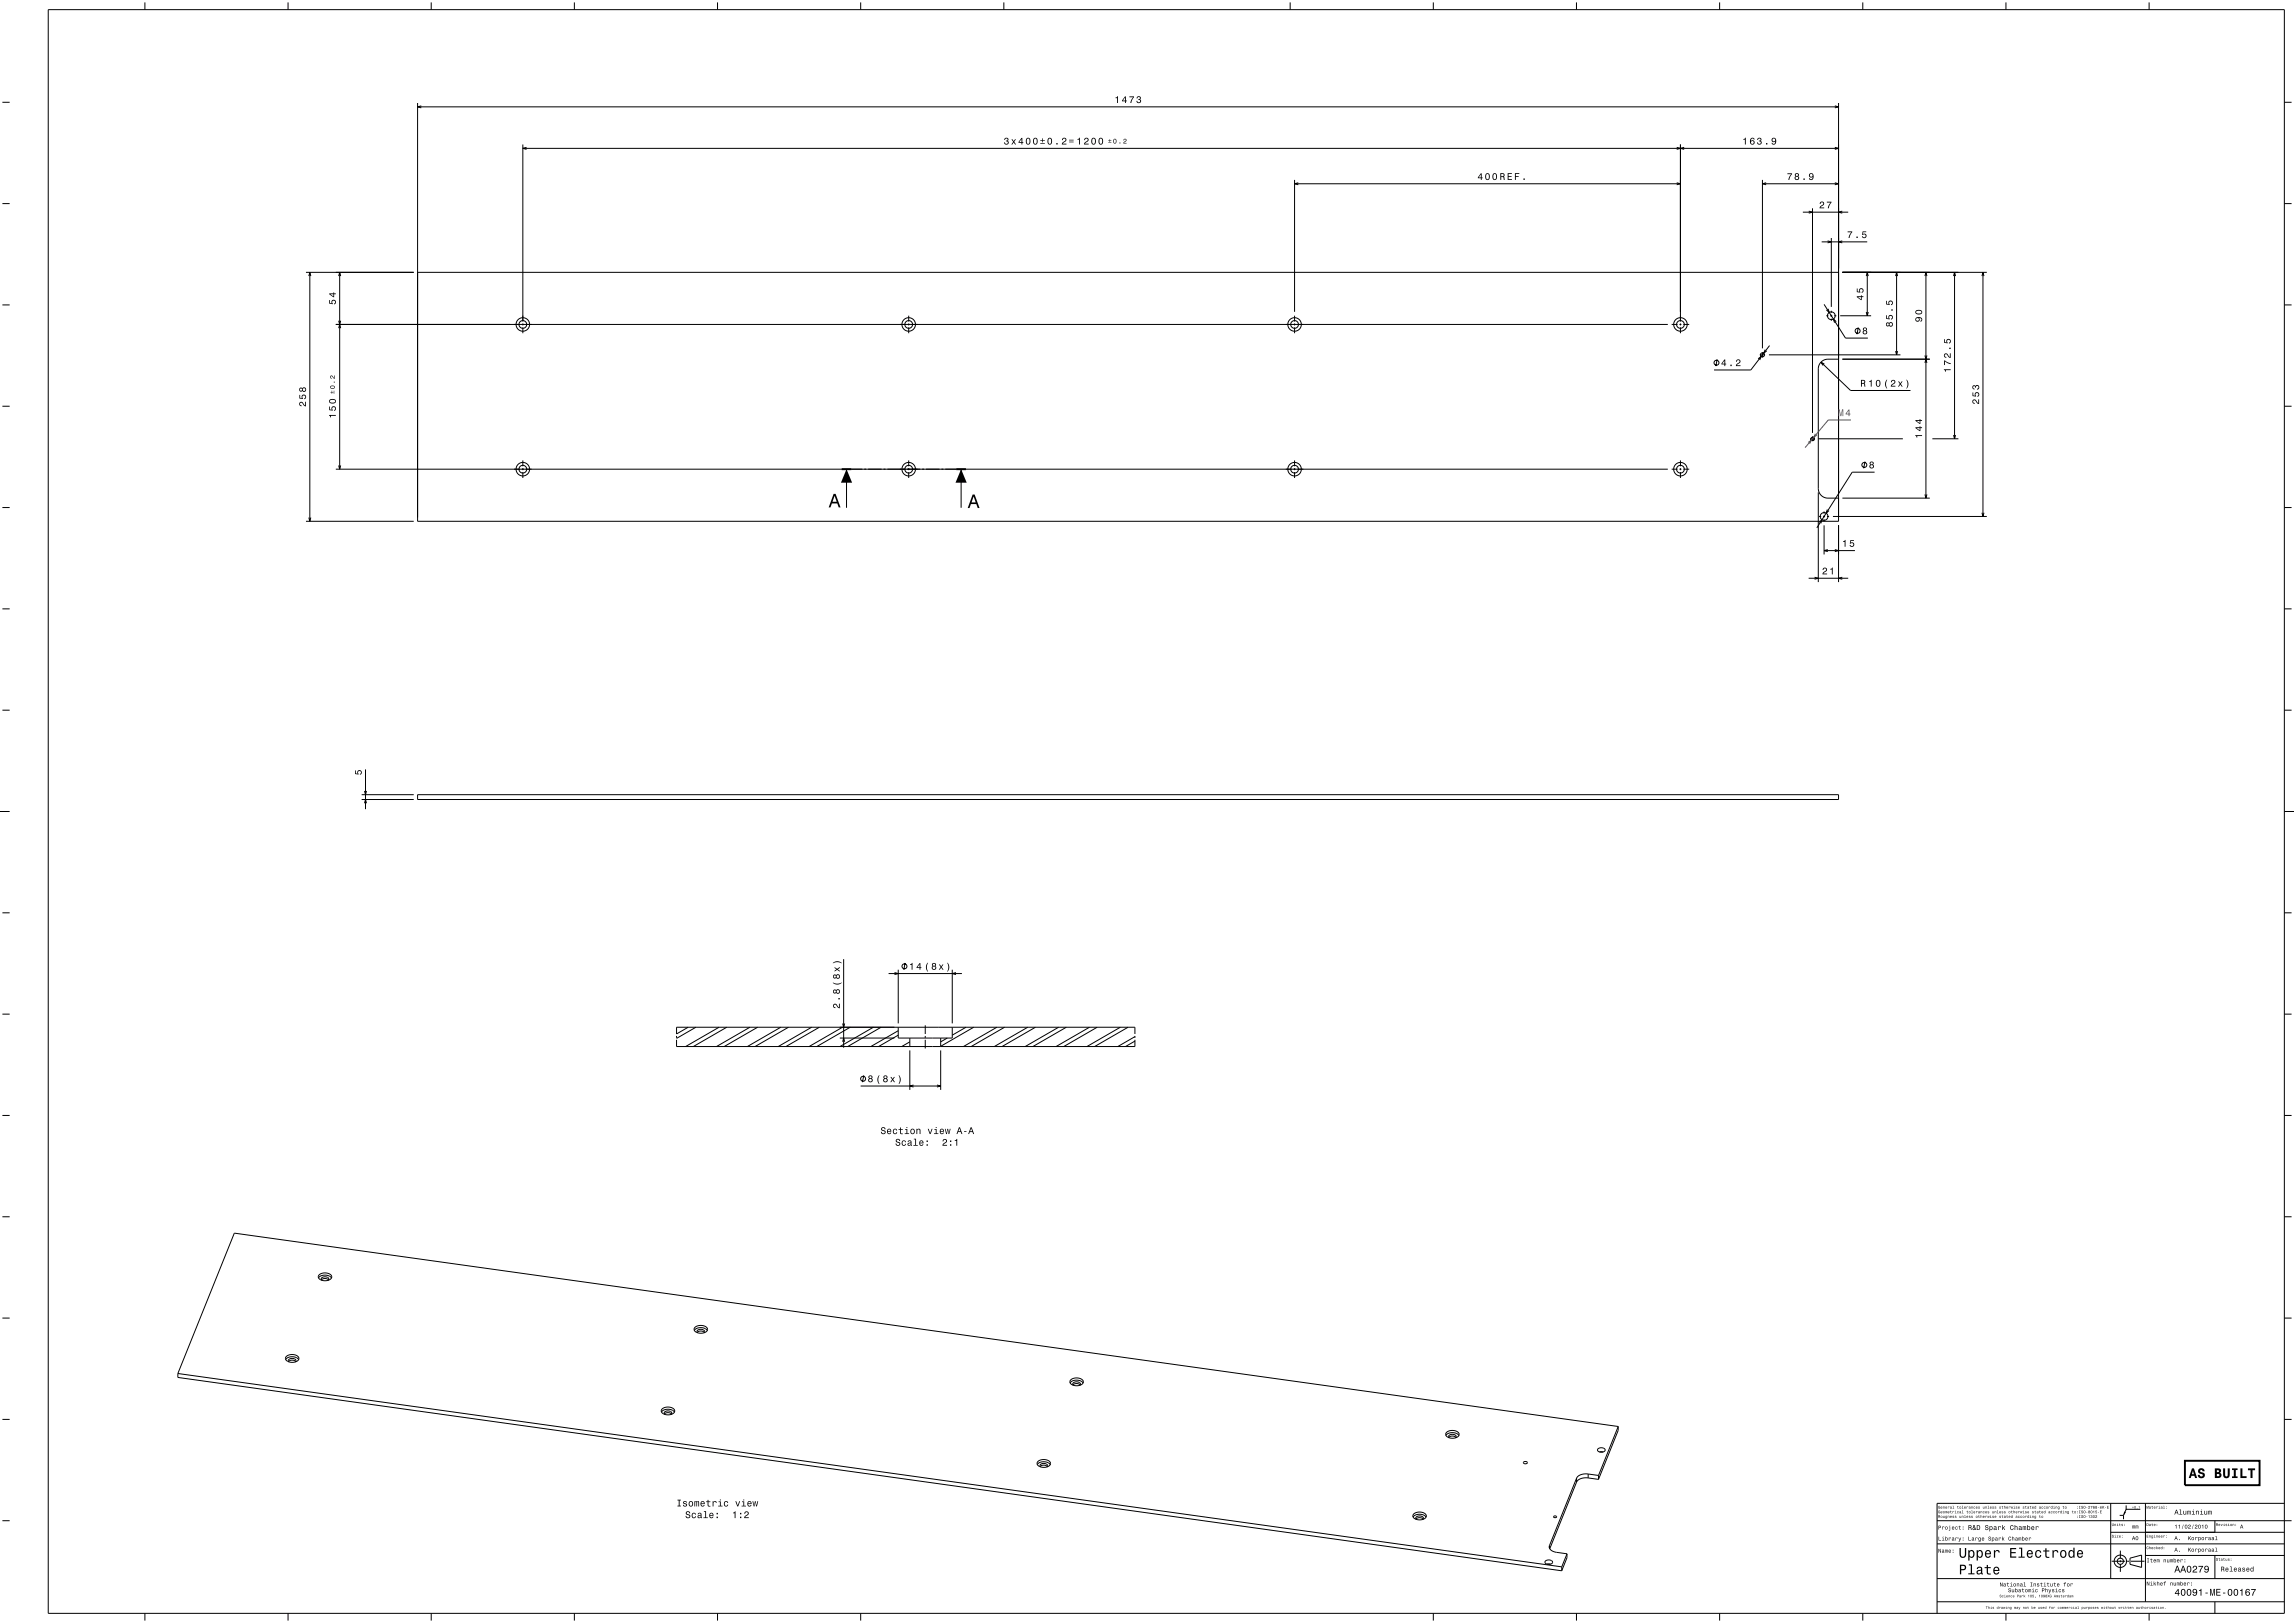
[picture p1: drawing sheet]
<svg xmlns="http://www.w3.org/2000/svg" width="1189mm" height="841mm" viewBox="0 0 1189 841" stroke-linecap="round" stroke-linejoin="round" font-family="sans-serif">
<g fill="none" stroke="#000" stroke-width=".52">
<path d="M25 5h1159v831h-1159zM75 1v4M149 1v4M223 1v4M298 1v4M372 1v4M446 1v4M520 1v4M669 1v4M743 1v4M817 1v4M891 1v4"/>
<path d="M965 1v4M1040 1v4M1114 1v4M1 53h4M216 53v217h737v-217M1184 53h4M271 75v92M871 75v92M871 77h82M873 76l-2 1h2M951 76l2 1h-2M671 93v69"/>
<path d="M671 95h200M673 95h-2l2 1M869 95h2l-2 1M913 93v88M913 95h40M915 95h-2l2 1M951 95h2l-2 1M1 106h4M934 110h24M938 109l1 1h-1M939 108v116M955 109l-2 1h2"/>
<path d="M1184 106h4M944 125h24M947 125h2l-2 1M949 123v36M955 125h-2l2 1M1 158h4M159 141h55M160 143l1-2v2M161 141v129M176 143v-2l1 2M176 141v102M216 141h737"/>
<path d="M945 158l12 17h11M955 141h75M967 143l1-2v2M968 141v23M983 143v-2l1 2M983 141v43M998 143v-2l1 2M998 141v117M1013 143v-2l1 2M1013 141v86M1027 143l1-2v2M1028 141v127"/>
<path d="M1184 158h4M174 168h690M176 170v-2l1 2M176 166v2l1-2M271 168v1M271 170v3M471 164v3M471 168v1M471 170v3M671 164v3M671 168v1M671 170v3"/>
<path d="M866 168h3M870 168h1M871 168v1M871 170v3M872 168h4M917 179l-10 13h-19M947 164h1M948 160v2l-1-1M949 164h1M949 161v1M949 163v1M949 165v1"/>
<path d="M951 164h1M952 167l-2-2 1 2M954 164h16M963 170l-1 3M967 162l1 2v-2M890 186l-1 4M911 186l2-1-1 2M912 184h3M913 183v2M915 181l-1 2 2-1M917 184h68M953 186l-8 1-2 1-1 3v63l1 2 3 2h7"/>
<path d="M955 186h45M983 182v2l1-2M998 184v2l1-2M998 188v-2l1 2M1 211h4M1184 211h4M271 239v3M471 239v3M671 239v3M871 239v3M938 227h2M939 226a1 1 0 0 1 1 1 1 1 0 0 1-1 1 1 1 0 0 1-1-1"/>
<path d="M939 226v2M942 227h44M967 239l-1 4M1002 227h13M1013 225v2l1-2M174 243h690M176 241v2l1-2M271 243v1M271 245v3M439 243v20M471 243v1M471 245v3"/>
<path d="M498 243v20M671 243v1M671 245v3M866 243h3M870 243h1M871 243v1M871 245v3M872 243h4M942 255v47M955 258h45M972 245h-12l-18 29M998 256v2l1-2"/>
<path d="M1 263h4M159 270h55M160 268l1 2v-2M943 268h1M943 271l1-2v2M945 268h1M945 265v1M945 267v1M945 269v1M945 272v15M947 268h1M947 264v2l1-1"/>
<path d="M950 268h80M953 272v30M1027 266l1 2v-2M1184 263h4M937 300h21M941 299l1 1h-1M945 285h16M947 285h-2l2 1M951 285h2l-2 1M955 299l-2 1h2M1 315h4M1184 315h4"/>
<path d="M1 368h4M1184 368h4M187 414h27M187 412h27M216 412h737v2h-737zM0 421h5M1184 421h5M1 473h4M1184 473h4M466 502v28M494 502v28M1 526h4"/>
<path d="M351 539v3h237v-3M351 537v1M357 532l-6 4v-4h237v4M361 532l-10 6M373 532l-18 10M377 532l-18 10M389 532l-18 10M393 532l-18 10M405 532l-18 10M409 532l-18 10M421 532l-18 10M425 532l-18 10"/>
<path d="M435 538h29M437 532l-18 10M441 532l-18 10M453 532l-18 10M457 532l-18 10M466 536l-11 6M466 534l-15 8M466 532v6h28v-6M472 538l-1 4M472 540l-5 2M480 531v5M480 537v1"/>
<path d="M480 539v4M491 538l-3 2M501 532l-7 4M505 532l-17 10v-4M517 532l-18 10M521 532l-18 10M533 532l-18 10M537 532l-18 10M549 532l-18 10M553 532l-18 10M565 532l-18 10M569 532l-18 10"/>
<path d="M581 532l-18 10M585 532l-18 10M588 539l-5 3M588 537l-9 5M588 537v1M1184 526h4M472 544v21M488 544v21M1 578h4M1184 578h4M1 631h4M1184 631h4"/>
<path d="M165 662l1-1h2h3l1 1M165 661l2-1h2l2 1 1 1-1 1-4 1-2-2zM167 663h2h1M167 663a1.9 1.9 0 0 1 1-2 1.9 1.9 0 0 1 2 1v1M1 683h4M360 689l1-1h2h2l2 1M360 688l2-1h2l2 1 1 1-2 2h-3l-2-1zM361 690h2h2M362 691a1.9 1.9 0 0 1 1-2 1.9 1.9 0 0 1 2 1v1M1184 683h4M92 712l29-73 718 100M92 712l717 100"/>
<path d="M92 712v2l717 100M148 704l1-1h2h3l1 2M148 703l2-1h2l2 1 1 1-2 2h-3l-2-1zM150 705h2l1 1M150 706a1.9 1.9 0 0 1 1-2 1.9 1.9 0 0 1 2 1v1M555 717l1-1 2-1 2 1 1 1M555 715l2-1h2l2 1 1 1-2 2h-3l-2-1zM556 718l2-1 2 1M556 718a1.9 1.9 0 0 1 2-2 1.9 1.9 0 0 1 2 1v1M1 735h4M343 732l1-1 2-1 2 1 2 1M343 730l2-1h2l2 1 1 1-2 2h-3l-2-1z"/>
<path d="M344 733l2-1 2 1M345 733a1.9 1.9 0 0 1 1-2 1.9 1.9 0 0 1 2 1v1M839 739l-10 26M839 739v2l-10 26M1184 735h4M538 759l1-1 2-1 2 1 1 1M538 757l2-1h2l2 1v2l-1 1h-3l-2-1zM539 760l2-1 2 1M749 744l2-1 2-1 2 1 1 1M750 742l1-1h3l2 1v1l-1 2h-3l-2-1zM751 745l2-1 2 1M751 745a1.9 1.9 0 0 1 2-2 1.9 1.9 0 0 1 2 1l-1 1"/>
<path d="M828 751l1-1a1.5 1.5 0 0 1 2 0 1.5 1.5 0 0 1 1 2h-1a1.6 1.6 0 0 1-2 1 1.6 1.6 0 0 1-1-2zM829 752h2M539 760a1.9 1.9 0 0 1 2-2 1.9 1.9 0 0 1 2 1v1M817 768l-14 35M817 766l-14 35M817 766v2M823 766h-4l-2 2M823 766l6 1M823 764h-3l-3 2M823 764l6 1M823 764v2M829 765v2"/>
<path d="M1094 779v39M1112 779v51M1184 779h-180v57M1 788h4M732 786l2-1h2h2l1 1M733 785l1-1h3h2v2l-1 1h-3l-2-1zM734 787l2-1 2 1M734 787a1.9 1.9 0 0 1 2-2 1.9 1.9 0 0 1 2 1l-1 1M1004 788h184M1094 794h90M1099 785h2M1101 785v2"/>
<path d="M1102 780v2M1109 782h-7l-1 3M1148 788v6M801 809l1-1a1.5 1.5 0 0 1 2 0 1.5 1.5 0 0 1 0 2v1a1.6 1.6 0 0 1-2 0 1.6 1.6 0 0 1-1-2zM802 810l2 1M803 801v2l2 1 7 1M803 801v1M809 812v2M812 805l-3 7M812 805v2l-3 7M1004 818h180M1004 800h180"/>
<path d="M1095 809h6M1099 804v4M1099 808v2M1099 810v5M1103 809h.1M1104 807l6-1v6l-6-1zM1105 809h7M1112 806h72M1148 806v12M75 836v4M149 836v4M223 836v4"/>
<path d="M298 836v4M372 836v4M446 836v4M743 836v4M817 836v4M891 836v4M965 836v4M1004 830h180M1040 836v4M1114 836v4M1148 830v6"/>
<circle cx="271" cy="168" r="3"/>
<circle cx="271" cy="168" r="2"/>
<circle cx="471" cy="168" r="3"/>
<circle cx="471" cy="168" r="2"/>
<circle cx="671" cy="168" r="3"/>
<circle cx="671" cy="168" r="2"/>
<circle cx="871" cy="168" r="3"/>
<circle cx="871" cy="168" r="2"/>
<circle cx="949" cy="164" r="2"/>
<circle cx="963" cy="171" r="1.3"/>
<circle cx="890" cy="188" r="1.3"/>
<circle cx="913" cy="184" r="1.1"/>
<circle cx="939" cy="227" r=".8"/>
<circle cx="271" cy="243" r="3"/>
<circle cx="271" cy="243" r="2"/>
<circle cx="471" cy="243" r="3"/>
<circle cx="471" cy="243" r="2"/>
<circle cx="671" cy="243" r="3"/>
<circle cx="671" cy="243" r="2"/>
<circle cx="871" cy="243" r="2"/>
<circle cx="871" cy="243" r="3"/>
<circle cx="966" cy="241" r="1.3"/>
<circle cx="945" cy="268" r="2"/>
<circle cx="791" cy="758" r=".9"/>
<circle cx="806" cy="786" r=".7"/>
<circle cx="1099" cy="809" r="1.6"/>
<circle cx="1099" cy="809" r="3"/>
</g>
<path d="M436 243h5M496 243h5" fill="none" stroke="#000" stroke-width="1" stroke-linecap="butt"/>
<g fill="#000">
<path d="M904 72v3h1v-4zM908 72a1.6 1.6 0 0 0-1 2 1.6 1.6 0 0 0 2 0v-1h-1v-1h1v-1zM907 74a1 1 0 0 1 2 0 1 1 0 0 1-2 0zM911 72v1a.7 .7 0 0 1 1-1 .6 .6 0 0 1 0 1 .7 .7 0 0 1 1 1 .7 .7 0 0 1-1 1 .7 .7 0 0 1-1-1 1.2 1.2 0 0 0 1 1 1.2 1.2 0 0 0 1-2 1 1 0 0 0 0-2 1.1 1.1 0 0 0-2 1zM915 74v1h1v-1zM919 72a1.1 1.1 0 0 0-1 1 1.1 1.1 0 0 0 2 0v1h-2a1.3 1.3 0 0 0 2 1 1.3 1.3 0 0 0 1-2l-1-2zM919 73a.7 .7 0 0 1 1 0 .7 .7 0 0 1-1 0z" fill-rule="evenodd"/>
<path d="M768 90l-2 2h2v1v-1v-2zM768 90v2h-2zM770 90v2v1a1.6 1.6 0 0 0 2-2 1.6 1.6 0 0 0-2-1zM771 90a1.3 1.3 0 0 1 1 2 1.3 1.3 0 0 1-1 1zM774 90v2v1a1.6 1.6 0 0 0 2-2 1.6 1.6 0 0 0-2-1zM774 90a1.3 1.3 0 0 1 1 2 1.3 1.3 0 0 1-1 1z" fill-rule="evenodd"/>
<path d="M778 90v3v-1a1.1 1.1 0 0 1 1 0 1.1 1.1 0 0 1 0 1h1l-1-1a1.1 1.1 0 0 0 1-2 1 1 0 0 0-1 0zM778 90h1v1h-1zM781 90v3h3h-2v-1h1v-1h-1v-1h2zM785 90v3h1v-1h1v-1h-1v-1h1zM790 92v1v-1z" fill-rule="evenodd"/>
<path d="M926 90h2l-1 2v1l2-3zM931 90v1a1.1 1.1 0 0 0 0 2 1.1 1.1 0 0 0 1 0 1.1 1.1 0 0 0 0-2 1 1 0 0 0 0-1 1 1 0 0 0-1 0zM931 92a.7 .7 0 0 1 1 0 .7 .7 0 0 1-1 0zM931 91a.6 .6 0 0 1 1 0 .6 .6 0 0 1-1 0zM935 92v1v-1zM938 90a1.1 1.1 0 0 0 0 2 1.1 1.1 0 0 0 2 0h-1a1 1 0 0 1 0 1 1 1 0 0 1-1-1 1.3 1.3 0 0 0 1 1 1.3 1.3 0 0 0 1-2l-1-1zM938 91a1 1 0 0 1 2 0 1 1 0 0 1-2 0z" fill-rule="evenodd"/>
<path d="M943 105v1h1a.8 .8 0 0 1 0-1 .8 .8 0 0 1 1 1 .8 .8 0 0 1-1 0l-1 2h2h-1v-1a1.3 1.3 0 0 0 1-1 1.3 1.3 0 0 0-1-2zM947 105h2l-1 2-1 1h1l1-3z" fill-rule="evenodd"/>
<path d="M958 120h2l-2 3h1l1-3zM962 123h1zM965 120v2a1.1 1.1 0 0 1 2-1 1 1 0 0 1 0 2l-2-1a1.2 1.2 0 0 0 2 1 1.2 1.2 0 0 0 0-1 1.2 1.2 0 0 0-1-1v-1h1z" fill-rule="evenodd"/>
<path d="M171 155v2l1 1a1 1 0 0 1 0-2 1 1 0 0 1 2 0l-1 2a1.2 1.2 0 0 0 1-2 1.2 1.2 0 0 0-1-1 1.2 1.2 0 0 0-1 2h-1zM171 152l2 2v-2h1h-1zM171 152h2v2z" fill-rule="evenodd"/>
<path d="M962 154l3 2v-2h1l-1-1v1zM963 154h2v1zM962 150v1l2 1a1 1 0 0 1 0-2 .9 .9 0 0 1 1 0v2a1.2 1.2 0 0 0 1-2 1.2 1.2 0 0 0-2-1 1.2 1.2 0 0 0 0 2h-1z" fill-rule="evenodd"/>
<path d="M966 170v1a1.1 1.1 0 0 0 0 2 1.1 1.1 0 0 0 1 0 1.1 1.1 0 0 0 0-2 1 1 0 0 0 0-1 1 1 0 0 0-1 0zM966 172a.7 .7 0 0 1 1 0 .7 .7 0 0 1-1 0zM966 171a.6 .6 0 0 1 1 0 .6 .6 0 0 1-1 0z" fill-rule="evenodd"/>
<path d="M978 167a1 1 0 0 0 0 2 1 1 0 0 0 1 0 1.1 1.1 0 0 0 2 0 1.1 1.1 0 0 0 0-2 1.1 1.1 0 0 0-2 0zM979 168a1 1 0 0 1 2 0 1 1 0 0 1-2 0zM978 168a.6 .6 0 0 1 1 0 .6 .6 0 0 1-1 0zM978 163v2l1 1a1 1 0 0 1 0-2 1 1 0 0 1 2 0l-1 2a1.2 1.2 0 0 0 1-2 1.2 1.2 0 0 0-1-1 1.2 1.2 0 0 0-1 2h-1zM980 160v1h1v-1zM978 156v2h1a.9 .9 0 0 1 0-1 1 1 0 0 1 2 0l-1 1a1.2 1.2 0 0 0 1-1 1.2 1.2 0 0 0-1-1 1.2 1.2 0 0 0-1 2l-1-1z" fill-rule="evenodd"/>
<path d="M993 165a1.2 1.2 0 0 0 0 1 1.2 1.2 0 0 0 2 0 1.2 1.2 0 0 0 0-1 1 1 0 0 1 1 1 1 1 0 0 1-1 1 1.3 1.3 0 0 0 1-2 1.3 1.3 0 0 0-2-1zM993 165a1 1 0 0 1 2 0 1 1 0 0 1-2 0zM993 161a1.7 1.7 0 0 0 2 2 1.7 1.7 0 0 0 1-2h-1zM993 161a1.3 1.3 0 0 1 2 0 1.3 1.3 0 0 1 1 1h-3z" fill-rule="evenodd"/>
<path d="M894 186l-2 3h2v1l1-2h-1v-2zM894 187v1h-1zM897 189v1h1v-1zM900 187a.8 .8 0 0 1 1 0 .8 .8 0 0 1 1 1 .8 .8 0 0 1-1 0l-1 2h2v-1h-2h1a1.3 1.3 0 0 0 1-1 1.4 1.4 0 0 0-2-2z" fill-rule="evenodd"/>
<path d="M1008 191v2l1-1h2v-1zM1008 187v2v-2l3 2v-1zM1008 183v2h1a.8 .8 0 0 1-1-1 .8 .8 0 0 1 1-1 .8 .8 0 0 1 0 1l2 1v-2v2h-1a1.5 1.5 0 0 0-2-2zM1010 180v1h1v-1zM1008 176v2h1a1 1 0 0 1 0-2 1.1 1.1 0 0 1 2 1l-1 1a1.2 1.2 0 0 0 1-1 1.2 1.2 0 0 0-1-1 1.2 1.2 0 0 0-1 1h-1v-1z" fill-rule="evenodd"/>
<path d="M155 209v1h1a.8 .8 0 0 1 0-1 .8 .8 0 0 1 1 0l2 2v-3h-1v2a1.6 1.6 0 0 0-3-1zM155 205v1l2 1a1 1 0 0 1 0-2 .9 .9 0 0 1 1 0v2a1.2 1.2 0 0 0 1-2 1.2 1.2 0 0 0-2 0 1.2 1.2 0 0 0 0 1h-1v-1zM155 201a1 1 0 0 0 0 2 1 1 0 0 0 2 0 1.1 1.1 0 0 0 1 0 1.1 1.1 0 0 0 0-2 1.1 1.1 0 0 0-1 0zM157 202a.7 .7 0 0 1 1 0 .7 .7 0 0 1-1 0zM155 202a1 1 0 0 1 2 0 1 1 0 0 1-2 0z" fill-rule="evenodd"/>
<path d="M173 202v2zM172 202l-1 1 1 1 1-1zM171 200a1.1 1.1 0 0 0 1 1 1.1 1.1 0 0 0 1-1zM171 200a1 1 0 0 1 2 0 .9 .9 0 0 1 0 1h-1zM173 198h1zM171 195v1h1l-1-1h1l2 1v-1l-1 1-1-1z" fill-rule="evenodd"/>
<path d="M171 215v1l1-1h2zM171 211v2h1a1 1 0 0 1 0-2 1 1 0 0 1 2 0l-1 2a1.2 1.2 0 0 0 1-2 1.2 1.2 0 0 0-1 0 1.2 1.2 0 0 0-1 1h-1zM171 207a1.7 1.7 0 0 0 1 2 1.7 1.7 0 0 0 2-2h-1zM171 208a1.3 1.3 0 0 1 2-1 1.3 1.3 0 0 1 0 1h-2z" fill-rule="evenodd"/>
<path d="M1023 207l-1 2h1h1a.8 .8 0 0 1-1-1 .8 .8 0 0 1 1-1 .8 .8 0 0 1 0 1l2 1v-2h-1v2a1.5 1.5 0 0 0-2-2zM1022 203v2l2 1a1 1 0 0 1 0-2 .9 .9 0 0 1 1 0v2a1.2 1.2 0 0 0 1-2 1.2 1.2 0 0 0-2-1 1.2 1.2 0 0 0 0 2h-1v-2zM1023 200l-1 1 1 1v-1a.6 .6 0 0 1 0-1 .6 .6 0 0 1 1 0v1a.7 .7 0 0 1 1-1 .7 .7 0 0 1 1 1 .7 .7 0 0 1-1 0v1a1.1 1.1 0 0 0 1-2 1.1 1.1 0 0 0-2 0z" fill-rule="evenodd"/>
<path d="M993 225v2l1-1h2v-1zM993 221l2 2v-1h1l-1-1zM993 222h2v1zM993 218l2 2v-2h1l-1-1v1zM993 218h2v1z" fill-rule="evenodd"/>
<path d="M439 243l3 7h-6z" fill-rule="evenodd"/>
<path d="M498 243l3 7h-6z" fill-rule="evenodd"/>
<path d="M969 239v2a1.1 1.1 0 0 0 0 1 1.1 1.1 0 0 0 2 0 1.1 1.1 0 0 0 0-1 1 1 0 0 0 0-2 1 1 0 0 0-2 0zM969 242a1 1 0 0 1 2 0 1 1 0 0 1-2 0zM969 240a1 1 0 0 1 2 0 1 1 0 0 1-2 0z" fill-rule="evenodd"/>
<path d="M945 294v1a.8 .8 0 0 1 1 0 .8 .8 0 0 1 1 0 .8 .8 0 0 1-1 1l-1 2h2v-1h-2a1.4 1.4 0 0 0 2-2 1.3 1.3 0 0 0-2-1zM949 295v3h1v-4z" fill-rule="evenodd"/>
<path d="M955 280l1 1v2h1v-3zM959 280v2a.9 .9 0 0 1 1-1 1 1 0 0 1 0 2l-1-1a1.2 1.2 0 0 0 1 1 1.2 1.2 0 0 0 1-1 1.2 1.2 0 0 0-2-1v-1h2z" fill-rule="evenodd"/>
<path d="M1005 785v2v-1l1 1-1-2zM1005 785v1zM1006 786a.5 .5 0 0 0 1 0 .5 .5 0 0 0-1 0zM1006 786a.5 .5 0 0 1 1 0 .5 .5 0 0 1-1 0zM1007 785v1l1 1v-2l-1 1zM1008 786l1 1h-1h1v-2zM1008 786a.5 .5 0 0 1 1 0 .5 .5 0 0 1-1 0zM1010 785v2v-1v1v-1zM1011 786h1zM1012 786h1h-1h1h-1h1zM1013 786h1h-1h1h-1h1zM1016 785v1v1v-2v1zM1017 785v2v-1l1 1v-1zM1018 785v2h1zM1019 786h1h-1h1zM1019 786h1zM1021 786h-1h1zM1024 786a.5 .5 0 0 0 1 0 .5 .5 0 0 0-1 0zM1024 786a.5 .5 0 0 1 1 0 .5 .5 0 0 1-1 0zM1026 785l-1 1 1 1v-1v-1zM1027 785v2v-1v1v-1zM1028 786h1zM1029 785v2v-1h1zM1030 785v2l1-1v1v-2v1v-1l-1 1zM1031 785v2h1zM1034 786h1h-1h1zM1034 786h1zM1036 786h1h-1h1h-1h1zM1038 785l-1 1 1 1v-1v-1zM1039 786l1 1-1-1zM1040 785v1l1 1-1-1 1-1zM1041 786h1h-1h1zM1041 786h1zM1042 786l1 1v-2zM1042 786a.5 .5 0 0 1 1 0 .5 .5 0 0 1-1 0zM1045 786l1 1-1-1zM1046 786h1h-1h1zM1047 786l1 1v-1h-1h1zM1048 786a.5 .5 0 0 0 1 0 .5 .5 0 0 0-1 0zM1050 785v2v-1h1zM1051 786l1 1v-2zM1051 786a.5 .5 0 0 1 1 0 .5 .5 0 0 1-1 0zM1052 785v2h1zM1053 785v2l1-1v1v-1zM1055 786v1h-1h1v-2zM1057 785v1l1 1-1-1 1-1zM1058 786a.5 .5 0 0 0 1 0 .5 .5 0 0 0-1 0zM1058 786a.5 .5 0 0 1 1 0 .5 .5 0 0 1-1 0zM1077 786v1zM1077 785v1zM1078 785v2v-2zM1079 785l1 1h-1v1l1-1-1-1h1zM1080 786a.6 .6 0 0 0 1 0 .6 .6 0 0 0-1 0zM1080 785v1zM1081 786h1zM1082 785l1 2v-2zM1084 785v1a.6 .6 0 0 0 1 0 .7 .7 0 0 0-1-1zM1085 786a.6 .6 0 0 0 1 0 .6 .6 0 0 0-1 0zM1085 785v1zM1086 785l1 1-1 1h1l-1-1 1-1z" fill-rule="evenodd"/>
<path d="M1005 791v2v-1a.7 .7 0 0 0 1-1 .6 .6 0 0 0-1 0zM1005 791h1h-1zM1007 791v2v-2h1zM1008 792a1 1 0 0 0 2 0 1 1 0 0 0-2 0zM1008 792a.5 .5 0 0 1 1 0 .5 .5 0 0 1-1 0zM1010 791l1 2h-1h1v-2zM1012 791a.8 .8 0 0 0 0 1 .8 .8 0 0 0 1 0h-1h1v-1zM1012 791l1 1zM1014 791a.8 .8 0 0 0-1 1 1 1 0 0 0 2 0h-1v-1l1 1v-1zM1016 791h-1l1 1v1v-1v-1zM1017 792l1 1zM1017 791h1z" fill-rule="evenodd"/>
<path d="M1005 796v2h1h-1zM1007 797v1h1h-1v-1zM1008 796v2a1 1 0 0 0 2 0 1.1 1.1 0 0 0-2-1zM1008 798a.5 .5 0 0 1 1 0 .5 .5 0 0 1-1 0zM1010 797v1v-1h1zM1012 797h1l-1 1h1v-1zM1012 798a.5 .5 0 0 1 1 0 .5 .5 0 0 1-1 0zM1014 797v1v-1h1zM1015 797l1 1-1 1h1v-2v1zM1017 798h1zM1017 797h1z" fill-rule="evenodd"/>
<path d="M1005 781v1h1v-1h-1v1v-1v-1zM1006 781v1h1l-1-1h1zM1006 781h1zM1007 781v1l1-1v1v-1zM1008 781v1h1l-1-1h1zM1010 781v1v-1zM1011 781v1h1l-1-1zM1012 780v2h1zM1015 780l-1 1 1 1v-1zM1016 781a.5 .5 0 0 0 1 0 .5 .5 0 0 0-1 0zM1017 780v2h1zM1018 781v1h1l-1-1h1zM1018 781h1zM1019 781l1 1v-1zM1021 781v1v-1zM1022 781v1v-1l1 1-1-1zM1023 781v1h1l-1-1h1zM1024 781v1h1l-1-1h1zM1024 781h1zM1025 781h1l-1 1h1v-1zM1028 781v1h1v-1l-1 1zM1029 781v1v-1l1 1v-1zM1030 780v2h1zM1032 781l-1 1h1v-1zM1033 781v1v-1zM1034 781h1l-1 1h1l-1-1h1zM1036 781a.5 .5 0 0 0 1 0 .5 .5 0 0 0-1 0zM1036 781a.5 .5 0 0 1 1 0 .5 .5 0 0 1-1 0zM1038 780l-1 1 1 1v-1zM1039 780v2v-1l1 1-1-1zM1040 781v1h1l-1-1h1zM1040 781h1zM1041 781v1v-1h1zM1042 781v1l1-1v1v-1v1v-1v1zM1044 781v1zM1045 781v1h1l-1-1h1zM1046 781v1h1l-1-1h1zM1046 781h1zM1049 781l-1 1h1v-1zM1050 780v1v1v-1zM1051 781v1h1v-1zM1052 780v1l1 1-1-1h1zM1053 781v1h1l-1-1h1zM1055 781v1v-2zM1054 781a.5 .5 0 0 1 1 0 .5 .5 0 0 1-1 0zM1057 781h1l-1 1h1v-1zM1057 781a.5 .5 0 0 1 1 0 .5 .5 0 0 1-1 0zM1058 781l1 1v-1l-1 1v-1h1zM1059 781v1h1l-1-1h1zM1061 781a.5 .5 0 0 0 1 0 .5 .5 0 0 0-1 0zM1062 781v1v-1h1zM1063 781v1h1v-2zM1063 781a.5 .5 0 0 1 1 0 .5 .5 0 0 1-1 0zM1064 781v1h1zM1065 781v1l1-1v1v-1zM1067 781v1v-1zM1069 780v1l1 1-1-1h1zM1070 781a.5 .5 0 0 0 1 0 .5 .5 0 0 0-1 0zM1070 781a.5 .5 0 0 1 1 0 .5 .5 0 0 1-1 0zM1077 781v1zM1078 780v2v-2zM1079 780l1 1h-1v1l1-1h-1h1zM1080 781a.6 .6 0 0 0 1 0 .6 .6 0 0 0-1 0zM1080 781v1zM1081 781h1zM1082 780l1 1-1 1h1v-1zM1084 780v1v1l1-2zM1085 780v1v1l1-1h-1h1zM1085 781a.5 .5 0 0 1 1 0 .5 .5 0 0 1-1 0zM1086 780v2h1v-1zM1086 781a.5 .5 0 0 1 1 0 .5 .5 0 0 1-1 0zM1086 781a.5 .5 0 0 1 1 0 .5 .5 0 0 1-1 0zM1087 781h1zM1088 781v1l1-1v1v-1v1v-1zM1090 780v2v-1l1 1-1-1 1-1-1 1zM1091 781h1zM1092 780v2h1h-1l1-1h-1l1-1z" fill-rule="evenodd"/>
<path d="M1005 783v1h1v-1h-1v1v-1zM1006 783v1h1h-1h1v-1zM1006 783l1 1zM1007 784a.5 .5 0 0 0 1 0 .5 .5 0 0 0-1 0zM1007 784a.5 .5 0 0 1 1 0 .5 .5 0 0 1-1 0zM1008 783v1l1-1v1v-1v1v-1zM1010 783v1v-1zM1010 783v1zM1011 783l1 1h-1l1-1zM1012 783v1v-1h1zM1013 783v1h1zM1014 783v1h1v-1zM1016 783v1h1l-1-1zM1017 783v1h1zM1019 783l1 1v-1zM1020 784a.5 .5 0 0 0 1 0 .5 .5 0 0 0-1 0zM1022 783v1h1zM1023 783v1h1h-1h1v-1zM1023 783l1 1zM1024 783v1v-1h1zM1025 783h1l-1 1h1v-1zM1025 784a.5 .5 0 0 1 1 0 .5 .5 0 0 1-1 0zM1027 783v1v-1v1v-1zM1028 783v1l1-1zM1029 783v1h1h-1h1v-1zM1029 783l1 1zM1030 783l1 1h-1h1l-1-1h1zM1033 783v1v-1v1zM1034 783v1v-1l1 1v-1zM1035 783v1h1zM1036 783v1h1h-1h1v-1zM1036 783l1 1zM1038 783v1h-1h1v-1zM1039 783v1v-1zM1041 784a.5 .5 0 0 0 1 0 .5 .5 0 0 0-1 0zM1041 784a.5 .5 0 0 1 1 0 .5 .5 0 0 1-1 0zM1043 783h-1l1 1v-1zM1044 783v1v-1v1v-1zM1045 783v1h1v-1zM1045 783v1zM1046 783v1v-1h1zM1047 783v1l1-1v1v-1v1v-1l-1 1zM1048 783v1h1zM1050 783v1v-1zM1051 783v1h1h-1h1v-1zM1051 783l1 1zM1053 783l1 1h-1h1l-1-1h1zM1055 783h-1l1 1v-1zM1056 783v1h1l-1-1zM1057 783l1 1h-1l1-1zM1058 783v1h1h-1h1v-1zM1058 783l1 1zM1059 783v1h1v-1zM1059 784a.5 .5 0 0 1 1 0 .5 .5 0 0 1-1 0zM1062 783v1h1l-1-1zM1063 783l1 1h-1v-1h1zM1064 783v1h1h-1l1-1zM1065 784a.5 .5 0 0 0 1 0 .5 .5 0 0 0-1 0zM1067 783v1v-1h1zM1068 783v1h1v-1zM1068 784a.5 .5 0 0 1 1 0 .5 .5 0 0 1-1 0zM1069 783v1h1zM1070 783v1l1-1v1v-1zM1072 783v1h-1l1 1v-2zM1074 783l1 1h-1l1-1zM1075 784a.5 .5 0 0 0 1 0 .5 .5 0 0 0-1 0zM1075 784a.5 .5 0 0 1 1 0 .5 .5 0 0 1-1 0zM1078 783v1v-1zM1079 783l1 1h-1h1l-1-1h1zM1080 783a.6 .6 0 0 0 1 0 .6 .6 0 0 0-1 0zM1080 783v1zM1081 784h1zM1083 783l-1 1h1v-1zM1084 784a.6 .6 0 0 0 1 0 .6 .6 0 0 0-1 0zM1084 783v1zM1085 783v1v-1zM1086 783v1h1h-1h1l-1-1h1zM1087 784h1zM1088 783v1h1v-1z" fill-rule="evenodd"/>
<path d="M1020 790v3l1-1 1 1v-3zM1023 790v2a.7 .7 0 0 0 0 1 .7 .7 0 0 0 1 0v-1l-1-1h1zM1023 792h1l-1 1zM1025 790v3a1.3 1.3 0 0 0 1-1 1.3 1.3 0 0 0-1-2zM1025 791a1 1 0 0 1 1 1 1 1 0 0 1-1 1zM1029 790a1 1 0 0 0 0 2 1 1 0 0 0 1 0v1l-1-1a.9 .9 0 0 0 1 1 .9 .9 0 0 0 1-1 1.1 1.1 0 0 0-2-1h1h1zM1031 791v3l1-1a.9 .9 0 0 0 1-1 1.1 1.1 0 0 0-2-1zM1031 792a1 1 0 0 1 2 0 1 1 0 0 1-2 0zM1034 791h-1h1v1a.7 .7 0 0 0-1 0 .7 .7 0 0 0 1 1h1v-2zM1036 791v2v-2h1zM1038 790v3v-1l1 1v-1v-1l-1 1zM1042 791a1.2 1.2 0 0 0 0 1 1.2 1.2 0 0 0 1 1l1-1a.8 .8 0 0 1-1 0 .8 .8 0 0 1-1-1 1 1 0 0 1 2 0l-1-1zM1044 790v3l1-2 1 2v-2h-1zM1047 791h-1h1v1a.7 .7 0 0 0-1 0 .7 .7 0 0 0 1 1h1v-2zM1048 791v2l1-2v2l1-2v2v-2zM1051 790v3a.9 .9 0 0 0 1-1 .9 .9 0 0 0-1-1zM1051 792a.6 .6 0 0 1 1 0 .6 .6 0 0 1-1 0zM1053 791a1 1 0 0 0 0 1 1 1 0 0 0 1 1h-1v-1h1v-1zM1053 791l1 1h-1zM1055 791v2l1-2h1z" fill-rule="evenodd"/>
<path d="M1020 796v2h2h-1zM1022 797h1l-1 1h1v-1zM1022 798a.5 .5 0 0 1 1 0 .5 .5 0 0 1-1 0zM1024 797v1v-1h1zM1026 797a.7 .7 0 0 0-1 1 .7 .7 0 0 0 1 0l-1 1h1l1-1v-1zM1026 797a.5 .5 0 0 1 1 0 .5 .5 0 0 1-1 0zM1027 797a.8 .8 0 0 0 0 1 .8 .8 0 0 0 1 0h-1h1v-1zM1031 796v1l1 1h-1a.7 .7 0 0 0 1 0 .7 .7 0 0 0-1-1v-1l1 1zM1032 797v2l1-1a.7 .7 0 0 0 1-1 .7 .7 0 0 0-1 0zM1033 798a.5 .5 0 0 1 1 0 .5 .5 0 0 1-1 0zM1034 797h1l-1 1h1v-1zM1034 798a.5 .5 0 0 1 1 0 .5 .5 0 0 1-1 0zM1036 797v1v-1h1zM1038 796v2v-1l1 1-1-1h1h-1zM1041 796a1 1 0 0 0 0 2 1 1 0 0 0 1 0 .6 .6 0 0 1-1 0 .6 .6 0 0 1 0-1 .6 .6 0 0 1 1 0v-1zM1043 796v2v-1l1 1v-1h-1zM1045 797v1h1v-1zM1046 797v1l1-1v1v-1l1 1-1-1zM1048 796v2a.7 .7 0 0 0 1-1 .7 .7 0 0 0-1 0zM1048 798a.5 .5 0 0 1 1 0 .5 .5 0 0 1-1 0zM1050 797a.8 .8 0 0 0 0 1 .8 .8 0 0 0 1 0h-1h1v-1zM1050 797h1zM1052 797v1v-1h1z" fill-rule="evenodd"/>
<path d="M1095 789v1v1l1-2-1 2zM1096 790v1v-1l1 1v-1zM1097 790v1h1zM1099 789l-1 1 1 1v-1zM1100 790v1v-1zM1101 790v1z" fill-rule="evenodd"/>
<path d="M1095 795v1v1l1-1h-1h1zM1096 796v1h1zM1097 796h1l-1 1h1h-1l1-1zM1098 796v1h1l-1-1h1zM1100 796v1z" fill-rule="evenodd"/>
<path d="M1101 783l1 1-1 1z" fill-rule="evenodd"/>
<path d="M1106 796l-1 2v-1l2 1zM1106 796v1zM1107 796v2a.9 .9 0 0 0 1-1 .9 .9 0 0 0-1-1zM1107 796l1 1v1z" fill-rule="evenodd"/>
<path d="M1105 791v1l1-1v1v-1l1 1-1-2zM1107 791v1v-1v1l1-1v1v-2z" fill-rule="evenodd"/>
<path d="M1105 781h1zM1106 781a.6 .6 0 0 0 1 0 .6 .6 0 0 0-1 0zM1107 781v1zM1108 781l1 1v-2z" fill-rule="evenodd"/>
<path d="M1113 780v2v-2v2v-2l1 2v-2l-1 2zM1114 781h1l-1 1h1v-1zM1114 781a.5 .5 0 0 1 1 0 .5 .5 0 0 1-1 0zM1115 780v1l1 1v-1zM1116 781v1h1l-1-1h1zM1118 781v1v-1zM1119 781v1h1zM1120 781h1l-1 1h1v-1zM1120 781a.5 .5 0 0 1 1 0 .5 .5 0 0 1-1 0zM1121 780v2h1zM1123 781v1z" fill-rule="evenodd"/>
<path d="M1113 795v2h1h-1v-1l1-1zM1114 796v1v-1l1 1v-1zM1115 796v1h1h-1h1v-1zM1115 796a.5 .5 0 0 1 1 0 .5 .5 0 0 1-1 0zM1116 796v1h1zM1118 796v1v-1v1v-1zM1119 796v1v-1h1zM1120 796v1h1l-1-1h1zM1120 796h1zM1121 796v1l1-1zM1123 796v1z" fill-rule="evenodd"/>
<path d="M1113 789v2l1-1zM1113 790v1zM1114 790h1l-1 1h1v-1zM1114 790a.5 .5 0 0 1 1 0 .5 .5 0 0 1-1 0zM1115 789v1l1 1v-1zM1116 790v1h1l-1-1h1zM1118 790v1z" fill-rule="evenodd"/>
<path d="M1128 782l-1 3 1-1h1v1zM1128 783v1zM1130 782v3h-1h2h-1v-3zM1132 783v2h1v-2l-1 2zM1134 783v2v-2v2l1-2v2v-2zM1136 783l1 2h-1h2h-1v-2zM1137 782v1zM1138 783v2l1-2 1 2v-2zM1141 783v2h-1h2h-1v-2zM1141 782v1zM1143 783v2h1v-2l-1 2zM1145 783v2v-2v2l1-2v2v-2z" fill-rule="evenodd"/>
<path d="M1128 796l-1 2v-1l2 1zM1128 796v1zM1129 798h1zM1134 796v2l1-1 1 1-1-1 1-1-2 1zM1136 797a.8 .8 0 0 0 1 0 .8 .8 0 0 0-1 0zM1136 797a.5 .5 0 0 1 1 0 .5 .5 0 0 1-1 0zM1138 797v1v-1h1zM1139 797v2l1-1a.7 .7 0 0 0 1-1 .7 .7 0 0 0-1 0zM1140 797a.5 .5 0 0 1 1 0 .5 .5 0 0 1-1 0zM1141 797a1 1 0 0 0 2 0 1 1 0 0 0-2 0zM1141 797a.5 .5 0 0 1 1 0 .5 .5 0 0 1-1 0zM1143 797v1v-1h1zM1145 797h1h-1v1h1v-1zM1145 798a.5 .5 0 0 1 1 0 .5 .5 0 0 1-1 0zM1147 797h-1v1h2l-1-1zM1148 796l1 2h-1h1v-2z" fill-rule="evenodd"/>
<path d="M1127 790l1 2v-2zM1129 790l1 2v-2zM1132 790l-1 2zM1133 790v2a.9 .9 0 0 0 1-1 .9 .9 0 0 0-1-1zM1133 790v1v1zM1134 790v1l1-1v1l-1 1h1h-1l1-1a.7 .7 0 0 0 0-1 .7 .7 0 0 0-1 0zM1137 790l-1 2zM1138 790v1v-1l1 1-1 1h1h-1l1-1a.7 .7 0 0 0 0-1 .7 .7 0 0 0-1 0zM1139 790l1 2a.9 .9 0 0 0 1-1 1.1 1.1 0 0 0-2-1zM1140 790v1v1zM1141 790l1 2v-2zM1143 790v2a.9 .9 0 0 0 1-1 .9 .9 0 0 0-1-1zM1143 790l1 1-1 1z" fill-rule="evenodd"/>
<path d="M1149 789v2v-1l1 1-1-2zM1150 790v1h1l-1-1h1zM1150 790h1zM1151 790l1 1v-1v1zM1152 790v1h1zM1154 790v1v-1zM1155 790v1h1zM1156 790a.5 .5 0 0 0 1 0 .5 .5 0 0 0-1 0zM1156 790a.5 .5 0 0 1 1 0 .5 .5 0 0 1-1 0zM1157 790v1l1-1v1v-1zM1159 790v1z" fill-rule="evenodd"/>
<path d="M1162 790l-1 2v-1l2 1zM1162 790v1z" fill-rule="evenodd"/>
<path d="M1005 803v2v-2l1 2v-2v1zM1007 803v1v1h1v-2zM1008 803v2l1-2v2v-2l1 2-1-2zM1010 803a.8 .8 0 0 0 0 1 .8 .8 0 0 0 1 0h-1h1v-1zM1010 803l1 1zM1012 804l1 1zM1012 803h1z" fill-rule="evenodd"/>
<path d="M1016 802v3a1.7 1.7 0 0 0 1 2 1.7 1.7 0 0 0 2-2v-3h-1v3a1.1 1.1 0 0 1-1 2 1.1 1.1 0 0 1-1-2v-3zM1020 803v6h1v-2a1.8 1.8 0 0 0 2-2 1.8 1.8 0 0 0-2-1zM1021 804a1.3 1.3 0 0 1 2 1 1.3 1.3 0 0 1-2 1zM1025 803v6v-2a1.8 1.8 0 0 0 3-2 1.8 1.8 0 0 0-3-1zM1025 804h1a1.3 1.3 0 0 1 1 1 1.3 1.3 0 0 1-2 1zM1029 804a1.9 1.9 0 0 0 0 2 1.9 1.9 0 0 0 3 1v-1l-2 1-1-2h3v-1l-2-1zM1030 804h1v1h-2zM1033 803v4h1v-3h1h1a1.3 1.3 0 0 0-1-1 1.3 1.3 0 0 0-1 1v-1zM1042 802v5h3h-2v-2h2v-1h-2v-1h2v-1zM1047 802v1v4h-1h3h-1v-5zM1051 804a1.9 1.9 0 0 0 0 2 1.9 1.9 0 0 0 2 1l1-1-2 1-1-2h3l-1-1-1-1zM1051 804h1l1 1h-2zM1055 804a1.9 1.9 0 0 0 0 3 1.9 1.9 0 0 0 3-1h-1a1.3 1.3 0 0 1-2-1 1.3 1.3 0 0 1 2-1l1 1-1-2zM1060 802v1h-1v1h1v3h2h-1v-1v-2h1v-1h-1v-1zM1064 803v4l1-3h1h1a1.3 1.3 0 0 0-1-1 1.3 1.3 0 0 0-2 1v-1zM1068 804a1.9 1.9 0 0 0 0 3 1.9 1.9 0 0 0 3-1v-1a1.7 1.7 0 0 0-1-2 1.7 1.7 0 0 0-2 1zM1069 804a1.3 1.3 0 0 1 1 1 1.3 1.3 0 0 1-1 1zM1072 804a2 2 0 0 0 0 2 2 2 0 0 0 2 1h1v-5v2l-1-1zM1073 804a1.3 1.3 0 0 1 2 1 1.3 1.3 0 0 1-2 1zM1077 804a1.9 1.9 0 0 0 0 2 1.9 1.9 0 0 0 2 1l1-1-2 1-1-2h3l-1-1-1-1zM1077 804h1l1 1h-2z" fill-rule="evenodd"/>
<path d="M1016 811v5h1v-2a1.6 1.6 0 0 0 2-1 1.6 1.6 0 0 0-1-2zM1017 811a.9 .9 0 0 1 1 1 .9 .9 0 0 1-1 1zM1020 811h1v4h-1v1h3v-1h-1v-4zM1025 812v1a.8 .8 0 0 1 1-1 .8 .8 0 0 1 1 1 1.4 1.4 0 0 0-2 1 1.4 1.4 0 0 0 1 2l1-1 1 1v-1l-1-3zM1025 815a1 1 0 0 1 2 0 1 1 0 0 1-2 0zM1030 811v1h-1v1h1v3h2v-1h-1l-1-1v-1h2v-1h-2v-1zM1034 812a1.9 1.9 0 0 0-1 3 1.9 1.9 0 0 0 3 0h-2v-1h2v-2h-1zM1034 813l1-1 1 2h-2z" fill-rule="evenodd"/>
<path d="M1113 808v2h1v-2zM1115 808h-1l1 1 1 1-1-1 1-1zM1116 808a.8 .8 0 0 0 0 1 .8 .8 0 0 0 1 0h-1h1v-1zM1117 808v1zM1118 808v2v-2v2l1-2v2v-2zM1121 808v2l1-2 1 2v-2zM1123 808v1l1 1v-2v1zM1125 808v2v-2v2l1-2v2v-2zM1127 808v2a.7 .7 0 0 0 1-1 .7 .7 0 0 0-1-1zM1127 809a.5 .5 0 0 1 1 0 .5 .5 0 0 1-1 0zM1129 808a.8 .8 0 0 0-1 1 1 1 0 0 0 2 0h-1h1l-1-1zM1129 808v1zM1130 808v2l1-2zM1132 809l1 1zM1132 808h1z" fill-rule="evenodd"/>
<path d="M1113 801a.7 .7 0 0 0 0 1 .7 .7 0 0 0 0 1l1-1-1 1v-1h1zM1114 801v2v-1l1 1v-1zM1115 802v1h1l-1-1h1zM1115 802h1zM1116 802v1h1v-1v1l-1-1h1zM1118 801v2v-1v1v-1zM1119 802v1v-1h1zM1120 802v1h1v-2zM1120 802a.5 .5 0 0 1 1 0 .5 .5 0 0 1-1 0zM1121 802l1 1zM1121 802h1z" fill-rule="evenodd"/>
<path d="M1128 811l-1 4 1-1h1l1 1-1-4zM1129 812v1h-1zM1131 811l-1 4 1-1h1l1 1-1-4zM1132 812v1h-1zM1134 812l-1 2 1 1a1.6 1.6 0 0 0 2-2 1.6 1.6 0 0 0-2-1zM1134 812a1.3 1.3 0 0 1 1 1 1.3 1.3 0 0 1-1 1zM1137 812l-1 1h1a.8 .8 0 0 1 1-1 .8 .8 0 0 1 0 1l-2 2h3v-1h-2a1.3 1.3 0 0 0 2-1 1.4 1.4 0 0 0-2-2zM1139 811v1h2l-1 2v1l2-4zM1143 812a1.1 1.1 0 0 0 0 1 1.1 1.1 0 0 0 1 0v1h-2a1.3 1.3 0 0 0 2 1 1.3 1.3 0 0 0 1-2l-1-2zM1143 812a.7 .7 0 0 1 1 0 .7 .7 0 0 1-1 0z" fill-rule="evenodd"/>
<path d="M1128 802l-1 2v-1l2 1zM1128 802v1zM1129 804h1zM1134 802v2l1-1 1 1-1-1 1-1-2 1zM1136 803a.8 .8 0 0 0 1 0 .8 .8 0 0 0-1 0zM1136 803a.5 .5 0 0 1 1 0 .5 .5 0 0 1-1 0zM1138 803v1v-1h1zM1139 803v2l1-1a.7 .7 0 0 0 1-1 .7 .7 0 0 0-1 0zM1140 803a.5 .5 0 0 1 1 0 .5 .5 0 0 1-1 0zM1141 803a1 1 0 0 0 2 0 1 1 0 0 0-2 0zM1141 803a.5 .5 0 0 1 1 0 .5 .5 0 0 1-1 0zM1143 803v1v-1h1zM1145 803h1h-1v1h1v-1zM1145 804a.5 .5 0 0 1 1 0 .5 .5 0 0 1-1 0zM1147 803h-1v1h2l-1-1zM1148 802l1 2h-1h1v-2z" fill-rule="evenodd"/>
<path d="M1149 807v1v1l1-1h-1h1zM1150 807v1l1 1-1-1h1zM1151 808h1l-1 1h1v-1zM1151 808a.5 .5 0 0 1 1 0 .5 .5 0 0 1-1 0zM1153 807l-1 1 1 1v-1zM1154 808v1v-1v1zM1155 808v1h1l-1-1h1zM1156 808l1 1zM1156 808h1z" fill-rule="evenodd"/>
<path d="M1151 812v2l1-1 1 1v-2zM1152 812v1zM1154 813a1 1 0 0 0 0 1 1 1 0 0 0 1 0h-1v-1h1zM1154 813h1h-1zM1156 812v2h1v-2zM1158 813a1 1 0 0 0 0 1 1 1 0 0 0 1 0h-1v-1h1zM1158 813h1h-1zM1160 812v1h1a.7 .7 0 0 0-1 1 .7 .7 0 0 0 1 0h1l-1-2zM1160 814a.5 .5 0 0 1 1 0 .5 .5 0 0 1-1 0zM1162 812v1l1 1h-1a.7 .7 0 0 0 1 0 .7 .7 0 0 0 0-1h1l-1-1zM1165 813a1 1 0 0 0-1 1 1 1 0 0 0 2 0h-1v-1h1zM1165 813h1h-1zM1167 813a.9 .9 0 0 0-1 1 1 1 0 0 0 2 0v-2v1zM1166 813a1 1 0 0 1 2 0 1 1 0 0 1-2 0z" fill-rule="evenodd"/>
<path d="M1029 832l1 2v-2zM1031 832v2v-1v1v-1zM1032 833v1zM1033 833v1v-1zM1035 833v1h1v-2zM1035 833a.5 .5 0 0 1 1 0 .5 .5 0 0 1-1 0zM1036 833v1v-1h1zM1037 833h1l-1 1h1v-1zM1037 833a.5 .5 0 0 1 1 0 .5 .5 0 0 1-1 0zM1038 833v1l1-1v1v-1v1v-1v1zM1040 833v1zM1041 833v1v-1v1v-1zM1042 833v1l1-1zM1042 833a.5 .5 0 0 1 1 0 .5 .5 0 0 1-1 0zM1044 833v1v-1v1l1-1v1v-1zM1045 833h1l-1 1h1v-1zM1045 833a.5 .5 0 0 1 1 0 .5 .5 0 0 1-1 0zM1046 833l1 1v-1v1zM1049 833v1v-1v1v-1zM1050 833a.5 .5 0 0 0 1 0 .5 .5 0 0 0-1 0zM1051 832v1l1 1zM1053 832v2h1v-1zM1053 833a.5 .5 0 0 1 1 0 .5 .5 0 0 1-1 0zM1054 833v1h1l-1-1h1zM1054 833h1zM1056 833v1h1v-1v1zM1058 833v1v-1zM1059 833v1v-1h1h-1zM1060 833v1h1v-2zM1062 833v1l1-2zM1063 833a.5 .5 0 0 0 1 0 .5 .5 0 0 0-1 0zM1063 833a.5 .5 0 0 1 1 0 .5 .5 0 0 1-1 0zM1064 833l1 1v-1zM1067 833v1v-1zM1068 833a.5 .5 0 0 0 1 0 .5 .5 0 0 0-1 0zM1068 833a.5 .5 0 0 1 1 0 .5 .5 0 0 1-1 0zM1069 833v1v-1v1v-1l1 1v-1zM1070 833v1v-1v1l1-1v1v-1zM1071 833v1h1l-1-1h1zM1071 833h1zM1072 833v1l1-1zM1073 833l1 1v-1zM1075 833l-1 1h1zM1076 833v1v-1zM1077 832v2h1zM1079 833v1l1-1zM1079 833a.5 .5 0 0 1 1 0 .5 .5 0 0 1-1 0zM1080 833v1h1v-1l-1 1zM1081 833v1l1-1zM1082 833l1 1v-1zM1082 833a.5 .5 0 0 1 1 0 .5 .5 0 0 1-1 0zM1083 833a.5 .5 0 0 0 1 0 .5 .5 0 0 0-1 0zM1085 833v1v-1zM1086 833v1v-1h1h-1zM1087 833h1l-1 1h1l-1-1h1zM1089 833v1l1-1v1v-1v1v-1l-1 1zM1090 833v1h1zM1092 832l-1 1 1 1zM1093 832v2v-1v1v-1zM1094 833a.5 .5 0 0 0 1 0 .5 .5 0 0 0-1 0zM1095 833v1h1v-1l-1 1zM1096 832v1l1 1zM1098 833v1l1-1v1v-1v1v-1l-1 1zM1099 833l1 1v-1zM1101 833l-1 1h1zM1102 832l-1 1 1 1zM1103 832v1v1zM1104 833v1v-1h1h-1zM1105 833v1v-1l1 1v-1zM1107 833h1l-1 1h1v-1zM1107 833a.5 .5 0 0 1 1 0 .5 .5 0 0 1-1 0zM1108 833v1h1v-1v1zM1110 832l-1 1 1 1zM1111 832v2v-1v1v-1zM1112 833a.5 .5 0 0 0 1 0 .5 .5 0 0 0-1 0zM1112 833a.5 .5 0 0 1 1 0 .5 .5 0 0 1-1 0zM1113 833v1v-1h1zM1114 833v1h1zM1115 833h1l-1 1h1l-1-1h1zM1116 833h1l-1 1h1v-1zM1116 833a.5 .5 0 0 1 1 0 .5 .5 0 0 1-1 0zM1118 832l-1 1 1 1zM1119 833l-1 1h1zM1120 833a.5 .5 0 0 0 1 0 .5 .5 0 0 0-1 0zM1121 833v1v-1l1 1-1-1z" fill-rule="evenodd"/>
<path d="M1037 826v1h-1l1 1v-1zM1038 827v1v-1v1v-1zM1039 827v1h1zM1040 827v1h1l-1-1h1zM1040 827h1zM1041 827v1v-1l1 1v-1zM1042 827l1 1-1-1h1zM1043 827v1h1l-1-1h1zM1043 827h1zM1046 826v2v-1zM1047 827v1v-1zM1048 827v1v-1h1zM1049 826v2v-1l1 1v-1h-1zM1051 827l1 1v-2zM1052 827a.6 .6 0 0 0 1 0 .6 .6 0 0 0-1 0zM1053 827v1zM1053 826v1h1h-1l1 1v-1v-1zM1055 827v1zM1057 827v1v-2zM1058 827a.6 .6 0 0 0 1 0 .6 .6 0 0 0-1 0zM1058 827v1zM1059 826v1h1l-1 1a.7 .7 0 0 0 1-1 .7 .7 0 0 0-1-1zM1059 827a.5 .5 0 0 1 1 0 .5 .5 0 0 1-1 0zM1060 826v1l1 1v-1zM1060 827a.5 .5 0 0 1 1 0 .5 .5 0 0 1-1 0zM1060 827a.5 .5 0 0 1 1 0 .5 .5 0 0 1-1 0zM1061 826v2l1-1v1v-2v1zM1062 827v1h1v-1v-1zM1065 826v2h1zM1066 827v1v-1v1v-1l1 1v-1zM1067 827h1l-1 1h1l-1-1h1zM1068 826v1l1 1zM1069 827v1h1l-1-1h1zM1069 827h1zM1070 827l1 1v-1zM1072 827v1v-2zM1071 827a.5 .5 0 0 1 1 0 .5 .5 0 0 1-1 0zM1073 827v1v-1zM1074 827v1v-1v1v-1l1 1-1-1z" fill-rule="evenodd"/>
<path d="M1037 820v2v-2l1 2v-2v2zM1039 821l-1 1h2l-1-1zM1040 820v1l1 1v-1zM1042 821v1h1v-1zM1044 821a.8 .8 0 0 0 1 0 .8 .8 0 0 0-1 0zM1044 821a.5 .5 0 0 1 1 0 .5 .5 0 0 1-1 0zM1045 821v1l1-1 1 1v-1zM1047 821h1h-1v1h1v-1zM1047 822a.5 .5 0 0 1 1 0 .5 .5 0 0 1-1 0zM1049 820v2h1v-2zM1052 820v2h1v-2zM1054 821v1l1-1v1v-1zM1056 821l1 1h-1h1v-1h-1h1zM1058 820l-1 1 1 1h1l-1-1h1zM1059 821l1 1h-1h2h-1v-1zM1061 820v1v1h1v-1zM1063 821v1h1v-1l-1 1zM1065 820l-1 1 1 1h1l-1-1h1zM1066 821a.8 .8 0 0 0 0 1 .8 .8 0 0 0 1 0l-1-1h1zM1070 821v1v-1h1l-1-1h1zM1071 821a1 1 0 0 0 2 0 1 1 0 0 0-2 0zM1072 821a.5 .5 0 0 1 1 0 .5 .5 0 0 1-1 0zM1073 821v1l1-1z" fill-rule="evenodd"/>
<path d="M1041 823v1h1v1l-1-1a.7 .7 0 0 0 1 1 .7 .7 0 0 0 0-1 .7 .7 0 0 0-1 0l1-1zM1043 823v2h1v-2l-1 2zM1044 823v2h1a.7 .7 0 0 0 1-1 .7 .7 0 0 0-1 0zM1044 824a1 1 0 0 1 2 0 1 1 0 0 1-2 0zM1046 824h1h-1v1h2l-1-1zM1046 825a.5 .5 0 0 1 1 0 .5 .5 0 0 1-1 0zM1048 823v1v1h1v-1zM1050 824a.8 .8 0 0 0 1 0 .8 .8 0 0 0-1 0zM1050 824a.5 .5 0 0 1 1 0 .5 .5 0 0 1-1 0zM1051 823v2l1-1v1v-1l1 1v-2zM1053 824l1 1h-1h1v-1zM1055 824a.8 .8 0 0 0 0 1 .8 .8 0 0 0 1 0h-1v-1h1zM1058 823v2l1-1a.6 .6 0 0 0 1 0 .7 .7 0 0 0-1-1zM1059 823v1zM1060 823v2l1-1v1v-1h-1zM1062 823v2v1l1-3-1 2zM1064 824l1 1h-1h1v-1h-1h1zM1065 824l1 1h-1h2h-1v-1zM1067 824a.8 .8 0 0 0 0 1 .8 .8 0 0 0 1 0h-1v-1h1zM1069 824l1 1h-1h1v-1h-1h1z" fill-rule="evenodd"/>
<path d="M1113 820v2v-2l1 2v-2v1zM1115 820v1v1h1l-1-1v-1zM1116 820v2l1-1 1 1-1-1 1-1-1 1zM1118 820v2l1-2v2v-2h-1zM1120 820a.8 .8 0 0 0 0 1 .8 .8 0 0 0 1 0h-1h1v-1zM1120 820l1 1zM1121 820l1 2v-2h1h-1h1zM1125 820v2l1-2v2v-2zM1127 820v1l1 1v-2l-1 1zM1128 820v2l1-2v2v-2l1 2v-2zM1130 820v2h1a.7 .7 0 0 0 0-1 .7 .7 0 0 0-1-1zM1130 821a.5 .5 0 0 1 1 0 .5 .5 0 0 1-1 0zM1132 820a.8 .8 0 0 0 0 1 .8 .8 0 0 0 1 0h-1h1v-1zM1132 820l1 1zM1134 820v2v-2h1zM1136 821v1z" fill-rule="evenodd"/>
<path d="M1129 823l-2 3h2v1l1-1h-1v-3zM1129 824v2h-1zM1131 824l-1 2 1 1a1.6 1.6 0 0 0 2-2 1.6 1.6 0 0 0-2-1zM1131 824a1.3 1.3 0 0 1 1 1 1.3 1.3 0 0 1-1 1zM1134 824l-1 2 1 1a1.6 1.6 0 0 0 2-2 1.6 1.6 0 0 0-2-1zM1134 824a1.3 1.3 0 0 1 1 1 1.3 1.3 0 0 1-1 1zM1137 824a1.1 1.1 0 0 0 0 1 1.1 1.1 0 0 0 1 0v1a1 1 0 0 1-1 0 1 1 0 0 1-1 0 1.3 1.3 0 0 0 2 1 1.3 1.3 0 0 0 1-2l-1-2zM1137 824a.7 .7 0 0 1 1 0 .7 .7 0 0 1-1 0zM1140 824h1v3v-4zM1143 825l1 1zM1145 823v4l1-3 1 3 1-3v3v-4h-1v3l-1-3zM1149 823v4h2v-1h-2v-1h2h-2v-1h2v-1zM1152 825l1 1zM1155 824v2v1a1.6 1.6 0 0 0 2-2 1.6 1.6 0 0 0-2-1zM1156 824a1.3 1.3 0 0 1 1 1 1.3 1.3 0 0 1-1 1zM1158 824v2v1a1.6 1.6 0 0 0 2-2 1.6 1.6 0 0 0-2-1zM1159 824a1.3 1.3 0 0 1 1 1 1.3 1.3 0 0 1-1 1zM1161 824h1v3v-4zM1164 824a1.6 1.6 0 0 0 0 2 1.6 1.6 0 0 0 2 0v-1h-2l1-1h1v-1zM1164 826a1 1 0 0 1 2 0 1 1 0 0 1-2 0zM1167 823v1h2l-2 2v1h1l1-4z" fill-rule="evenodd"/>
</g>
<path d="M953 212v4v-4l1 4 1-4v4v-4l-1 3-1-3zM958 212l-1 3h1v1h1v-2v-2zM958 213v1h-1z" fill-rule="evenodd" fill="#800080"/>
<path d="M959 218h-11l-12 14M937 229l2-1-1 2M941 225l-1 2 2-2" fill="none" stroke="#800080" stroke-width=".52"/>
<g fill="#000">
<path d="M578 51h1v2v-3zM583 50l-1 3h1h1v-1v-2zM583 51v1h-1zM585 50h2l-1 3 2-3zM589 50v1h1a.6 .6 0 0 1 0-1 .7 .7 0 0 1 1 1 .6 .6 0 0 1-1 0v1a.7 .7 0 0 1 1 0 .7 .7 0 0 1-1 1 .7 .7 0 0 1-1-1 1.1 1.1 0 0 0 2 1 1.1 1.1 0 0 0 0-2 1 1 0 0 0 0-1 1 1 0 0 0-2 0z" fill-rule="evenodd"/>
<path d="M521 72l-1 1h1a.6 .6 0 0 1 0-1 .6 .6 0 0 1 1 0 .6 .6 0 0 1 0 1h-1a.7 .7 0 0 1 1 1 .7 .7 0 0 1 0 1 .7 .7 0 0 1-1-1h-1a1.2 1.2 0 0 0 2 1 1.2 1.2 0 0 0 0-2 1 1 0 0 0 0-2 1 1 0 0 0-1 1zM524 72l1 1-1 2 1-1 2 1-1-2 1-1-2 1zM529 71l-1 3h1v1h1v-1v-3zM529 72v2h-1zM532 72v2v1a1.6 1.6 0 0 0 2-2 1.6 1.6 0 0 0-2-1zM533 72a1.3 1.3 0 0 1 1 1 1.3 1.3 0 0 1-1 1zM536 72l-1 2 1 1a1.6 1.6 0 0 0 2-2 1.6 1.6 0 0 0-2-1zM536 72a1.3 1.3 0 0 1 1 1 1.3 1.3 0 0 1-1 1zM539 74h3zM539 73h1v1l1-1h1h-1v-1l-1 1zM543 72v2l1 1a1.6 1.6 0 0 0 1-2 1.6 1.6 0 0 0-2-1zM544 72a1.3 1.3 0 0 1 1 1 1.3 1.3 0 0 1-1 1zM547 74v1h1v-1zM551 72l-1 1h1a.8 .8 0 0 1 1-1 .8 .8 0 0 1 0 1 .8 .8 0 0 1-1 0l-1 2h3v-1h-2a1.3 1.3 0 0 0 2-1 1.4 1.4 0 0 0-2-2zM554 73l2 1zM554 72l2 1z" fill-rule="evenodd"/>
<path d="M558 72h1v3h1v-4zM562 72v1a.8 .8 0 0 1 1-1 .8 .8 0 0 1 1 1 .8 .8 0 0 1-1 0l-1 2h2v-1h-2h1a1.3 1.3 0 0 0 1-1 1.3 1.3 0 0 0-1-2zM566 72v2v1a1.6 1.6 0 0 0 2-2 1.6 1.6 0 0 0-2-1zM566 72a1.3 1.3 0 0 1 2 1 1.3 1.3 0 0 1-2 1zM570 72l-1 2 1 1a1.6 1.6 0 0 0 2-2 1.6 1.6 0 0 0-2-1zM570 72a1.3 1.3 0 0 1 1 1 1.3 1.3 0 0 1-1 1z" fill-rule="evenodd"/>
<path d="M574 74h2zM574 73l1 1 1-1-1-1zM577 72v2a1.1 1.1 0 0 0 2-1 1.1 1.1 0 0 0-2-1zM578 72a.8 .8 0 0 1 0 1 .8 .8 0 0 1-1 1zM580 74h1zM582 72v1l1-1 1 1-2 1h2h-1v-1a.8 .8 0 0 0 1-1 1 1 0 0 0-2 0z" fill-rule="evenodd"/>
<path d="M965 197v3v-1a1.1 1.1 0 0 1 1 0 1.1 1.1 0 0 1 0 1h1l-1-1a1 1 0 0 0 1-1 1 1 0 0 0-1-1zM965 197h1v1h-1z" fill-rule="evenodd"/>
<path d="M969 197l1 1v2v-3zM973 197l-1 2 1 1a1.6 1.6 0 0 0 2-1 1.6 1.6 0 0 0-2-2zM973 197a1.3 1.3 0 0 1 1 2 1.3 1.3 0 0 1-1 1z" fill-rule="evenodd"/>
<path d="M978 197a3 3 0 0 0 0 4 4 4 0 0 1 0-4zM980 197v1h1a.8 .8 0 0 1 0-1 .8 .8 0 0 1 1 1 .8 .8 0 0 1-1 1l-1 1h2h-1v-1a1.3 1.3 0 0 0 1-1 1.3 1.3 0 0 0-1-1zM984 198l1 1-1 1 1-1 1 1-1-1 1-1-1 1zM988 197a4 4 0 0 1 0 4 2.8 2.8 0 0 0 0-4z" fill-rule="evenodd"/>
<path d="M432 256l-2 7 1-2h3l1 2h1l-3-7zM433 257l1 3h-2z" fill-rule="evenodd"/>
<path d="M504 256l-2 7h1v-2h3l1 2h1l-3-7zM505 257l1 3h-2z" fill-rule="evenodd"/>
<path d="M184 399v2h1a1.2 1.2 0 0 1 1-2 1.2 1.2 0 0 1 2 1 1.2 1.2 0 0 1-1 1 .8 .8 0 0 0 0-1 .8 .8 0 0 0-1 0 .8 .8 0 0 0 0 1h-2z" fill-rule="evenodd"/>
<path d="M432 509a2.8 2.8 0 0 0 4 0 4 4 0 0 1-4 0zM432 505a1 1 0 0 0 0 2 1 1 0 0 0 1 0 1.1 1.1 0 0 0 2 0 1.1 1.1 0 0 0 0-2 1.1 1.1 0 0 0-2 0zM434 506a.7 .7 0 0 1 1 0 .7 .7 0 0 1-1 0zM432 506a.6 .6 0 0 1 1 0 .6 .6 0 0 1-1 0zM433 501l1 1-1 1h1l1 1-1-2 1-1-1 1zM432 499a4 4 0 0 1 4 0 3 3 0 0 0-4 0z" fill-rule="evenodd"/>
<path d="M472 500h1v2v-3zM477 499l-2 3h2l1-1h-1v-2zM477 500v1h-2z" fill-rule="evenodd"/>
<path d="M481 499a3 3 0 0 0 0 4 4 4 0 0 1 0-4zM483 499v2a1.1 1.1 0 0 0 0 1 1.1 1.1 0 0 0 2 0 1.1 1.1 0 0 0 0-1 1 1 0 0 0 0-2 1 1 0 0 0-2 0zM483 502a1 1 0 0 1 2 0 1 1 0 0 1-2 0zM483 500a1 1 0 0 1 2 0 1 1 0 0 1-2 0zM487 500l1 1-1 1 1-1 1 1-1-1 1-1-1 1zM491 499a4 4 0 0 1 0 4 2.8 2.8 0 0 0 0-4z" fill-rule="evenodd"/>
<path d="M432 520v2h1a.8 .8 0 0 1-1-1 .8 .8 0 0 1 1-1 .8 .8 0 0 1 1 1l1 1v-2v2h-1a1.5 1.5 0 0 0-2-2zM435 517v1v-1zM432 513a1 1 0 0 0 0 1 1 1 0 0 0 1 0 1.1 1.1 0 0 0 2 1 1.1 1.1 0 0 0 0-2 1.1 1.1 0 0 0-2 0zM434 514a.7 .7 0 0 1 1 0 .7 .7 0 0 1-1 0zM432 514a.6 .6 0 0 1 1 0 .6 .6 0 0 1-1 0z" fill-rule="evenodd"/>
<path d="M450 557l1 2a1.1 1.1 0 0 0-1 1 1.1 1.1 0 0 0 2 0 1.1 1.1 0 0 0 0-1 1 1 0 0 0 0-2 1 1 0 0 0-2 0zM450 560a1 1 0 0 1 2 0 1 1 0 0 1-2 0zM451 558a.6 .6 0 0 1 1 0 .6 .6 0 0 1-1 0z" fill-rule="evenodd"/>
<path d="M456 557a3 3 0 0 0 0 5 4 4 0 0 1 0-5zM458 557v2a1.1 1.1 0 0 0 0 1 1.1 1.1 0 0 0 2 0 1.1 1.1 0 0 0 0-1 1 1 0 0 0 0-2 1 1 0 0 0-2 0zM458 560a1 1 0 0 1 2 0 1 1 0 0 1-2 0zM458 558a1 1 0 0 1 2 0 1 1 0 0 1-2 0zM461 558l1 1-1 2 2-1 1 1-1-2 1-1-1 1zM466 557a4 4 0 0 1 0 5 2.8 2.8 0 0 0 0-5z" fill-rule="evenodd"/>
<path d="M457 584a1.8 1.8 0 0 0 2 3 .8 .8 0 0 1-1 0 .8 .8 0 0 1-1-1 1.3 1.3 0 0 0 1 2 1.3 1.3 0 0 0 1-2 1.3 1.3 0 0 0-2-1 .7 .7 0 0 1 1-1 .7 .7 0 0 1 1 1l-1-1zM460 585a1.3 1.3 0 0 0 0 2 1.3 1.3 0 0 0 2 0 .9 .9 0 0 1-1 0 .9 .9 0 0 1-1-1h2l-1-1zM460 585h1l1 1h-2zM463 585a1.3 1.3 0 0 0 0 2 1.3 1.3 0 0 0 2 0 .9 .9 0 0 1-1 0 .9 .9 0 0 1 0-1 .9 .9 0 0 1 1 0l-1-1zM466 584v1l1 2 1 1-1-1v-2h1h-1zM469 585h1v2l-1 1h2l-1-1v-2zM470 584v1zM472 586a1.3 1.3 0 0 0 2 0 1.3 1.3 0 0 0-2 0zM472 586a1 1 0 0 1 2 0 1 1 0 0 1-2 0zM475 585v3v-2a.7 .7 0 0 1 1-1 .7 .7 0 0 1 1 1v2v-2a.9 .9 0 0 0-1-1 .9 .9 0 0 0-1 0zM481 585l1 3 1-3-1 2-1-2zM484 585h1v2l-1 1h2l-1-1v-2zM485 584v1zM487 585a1.3 1.3 0 0 0 0 2 1.3 1.3 0 0 0 2 0 .9 .9 0 0 1-1 0 .9 .9 0 0 1 0-1h1v-1zM488 585l1 1h-1zM490 585v3l1-3 1 3 1-3h-1v2l-1-2v2zM497 584l-1 4 1-1h1l1 1-1-4zM497 585l1 1h-1zM500 586h1zM503 584l-1 4 1-1h1l1 1-1-4zM503 585l1 1h-1z" fill-rule="evenodd"/>
<path d="M465 590a1.8 1.8 0 0 0 1 3 .8 .8 0 0 1-1 0h-1a1.3 1.3 0 0 0 1 1 1.4 1.4 0 0 0 2-2 1.3 1.3 0 0 0-2-1 .7 .7 0 0 1 0-1 .7 .7 0 0 1 1 1v-1zM468 591a1.3 1.3 0 0 0-1 2 1.3 1.3 0 0 0 2 0h1a1 1 0 0 1-2 0 .9 .9 0 0 1 0-1 1 1 0 0 1 2 0l-1-1zM471 591l-1 1 2-1v1a1 1 0 0 0-2 0 1.1 1.1 0 0 0 1 2l2-1-1-2zM471 593a.6 .6 0 0 1 1 0 .6 .6 0 0 1-1 0zM474 590v3l-1 1h3l-1-1v-3zM477 591a1.3 1.3 0 0 0 0 2 1.3 1.3 0 0 0 1 0h1a.9 .9 0 0 1-1 0 .9 .9 0 0 1-1-1h2l-1-1zM477 591h1v1h-1zM480 593v1h1v-1zM480 591v1h1v-1z" fill-rule="evenodd"/>
<path d="M489 590v1a.8 .8 0 0 1 1 0 .8 .8 0 0 1 1 0 .8 .8 0 0 1-1 1l-2 2h3v-1h-2a1.3 1.3 0 0 0 2-1 1.4 1.4 0 0 0-2-2zM492 593v1h1v-1zM492 591v1h1v-1zM495 591h1v3v-4z" fill-rule="evenodd"/>
<path d="M1136 761l-2 5h1l1-1h1l1 1h1l-2-5zM1137 762v2h-1zM1140 761a1.9 1.9 0 0 0 0 2 1.9 1.9 0 0 0 2 1 .8 .8 0 0 1-1 1 .8 .8 0 0 1-1-1h-1a1.9 1.9 0 0 0 2 2 1.9 1.9 0 0 0 2-2 1.9 1.9 0 0 0-2-1v-1h2l-1-1zM1148 761v5h2a1.4 1.4 0 0 0 1-1 1.4 1.4 0 0 0 0-2 1.2 1.2 0 0 0 0-1 1.2 1.2 0 0 0-1-1zM1149 764h1v1h-1zM1149 762h1v1h-1zM1152 761v3a1.7 1.7 0 0 0 2 2 1.7 1.7 0 0 0 2-2v-3h-1v3l-1 1-1-1v-3zM1157 761v1h1v3h-1v1h3v-1h-1v-3h1v-1zM1161 761v5h3v-1h-2v-4zM1165 761v1h1v4h2v-4h1v-1z" fill-rule="evenodd"/>
<path d="M351 777l1 1v2l-1 1h2l-1-1v-2l1-1zM354 778v1l2 1h-1h-1a1 1 0 0 0 1 1 1.1 1.1 0 0 0 1-2h-2l1-1 1 1v-1zM357 779a1.5 1.5 0 0 0 3 0 1.5 1.5 0 0 0-3 0zM357 779a1 1 0 0 1 2 0 1 1 0 0 1-2 0zM360 778v3l1-3v3l1-3v3v-3zM363 778a1.3 1.3 0 0 0 0 2 1.3 1.3 0 0 0 2 0 .9 .9 0 0 1-1 0 .9 .9 0 0 1 0-1h1v-1zM364 778l1 1h-1zM367 777v1h-1h1v2l1 1-1-1v-2h1h-1zM369 778v3h1v-3l1 1a.9 .9 0 0 0 0-1 .9 .9 0 0 0-1 0zM372 778h1v2l-1 1h3l-1-1v-2zM373 777h1zM375 778a1.3 1.3 0 0 0 0 2 1.3 1.3 0 0 0 2 0 .9 .9 0 0 1-1 0 1 1 0 0 1 0-2 .9 .9 0 0 1 1 1v-1zM381 778l1 3h1l1-3h-1l-1 2v-2zM385 778v2l-1 1h3l-1-1v-2zM385 777h1zM388 778a1.3 1.3 0 0 0-1 2 1.3 1.3 0 0 0 2 0h1a1 1 0 0 1-2 0 .9 .9 0 0 1 0-1h2l-1-1zM388 778h1v1h-1zM390 778l1 3v-3l1 3 1-3-1 2v-2h-1v2z" fill-rule="evenodd"/>
<path d="M356 783a1.8 1.8 0 0 0 1 3 .8 .8 0 0 1-1 0 .8 .8 0 0 1 0-1h-1a1.4 1.4 0 0 0 2 2 1.3 1.3 0 0 0 1-2 1.3 1.3 0 0 0-2-1 .7 .7 0 0 1 0-1 .7 .7 0 0 1 1 1h1l-1-1zM359 784a1.3 1.3 0 0 0 0 2 1.3 1.3 0 0 0 2 0 1 1 0 0 1-2 0 .9 .9 0 0 1 0-1 1 1 0 0 1 2 0l-1-1zM362 784v1l1-1v1a1 1 0 0 0-1 0 1 1 0 0 0 0 2l2-1-1-2zM362 786a.6 .6 0 0 1 1 0 .6 .6 0 0 1-1 0zM365 783h1v3l-1 1h2l-1-1v-3zM368 784a1.3 1.3 0 0 0 0 2 1.3 1.3 0 0 0 2 0 .9 .9 0 0 1-1 0 .9 .9 0 0 1-1-1h2l-1-1zM368 784h1v1h-1zM371 786v1h1v-1zM371 784v1h1v-1z" fill-rule="evenodd"/>
<path d="M380 784h1v3v-4zM384 786v1v-1zM384 784v1v-1zM386 783v1a.8 .8 0 0 1 1 0 .8 .8 0 0 1 1 0 .8 .8 0 0 1-1 1l-1 2h2v-1h-2a1.4 1.4 0 0 0 2-2 1.3 1.3 0 0 0-2-1z" fill-rule="evenodd"/>
</g>
<g fill="none" stroke="#000" stroke-width=".52">
<path d="M216 55h737M218 55h-2l2 1M951 55h2l-2 1M271 77h600M273 76l-2 1h2M869 76l2 1h-2M944 188l15 14h31M946 189l-2-1 1 1M189 399v20M189 416v-2l1 2M189 410v2l1-2M437 497v46"/>
<path d="M469 499l-1 3M461 504h38M464 504h2l-2 1M495 504h-1l1 1M437 530v2l1-2M437 540v-2l1 2M448 557l-1 4M446 563h42M473 562l-1 1h1M486 562l2 1h-2"/>
<circle cx="469" cy="501" r="1.3"/>
<circle cx="447" cy="559" r="1.3"/>
</g>
<path d="M1132 757h39v13h-39z" fill="none" stroke="#000" stroke-width="1" stroke-linecap="butt"/>
</svg>
